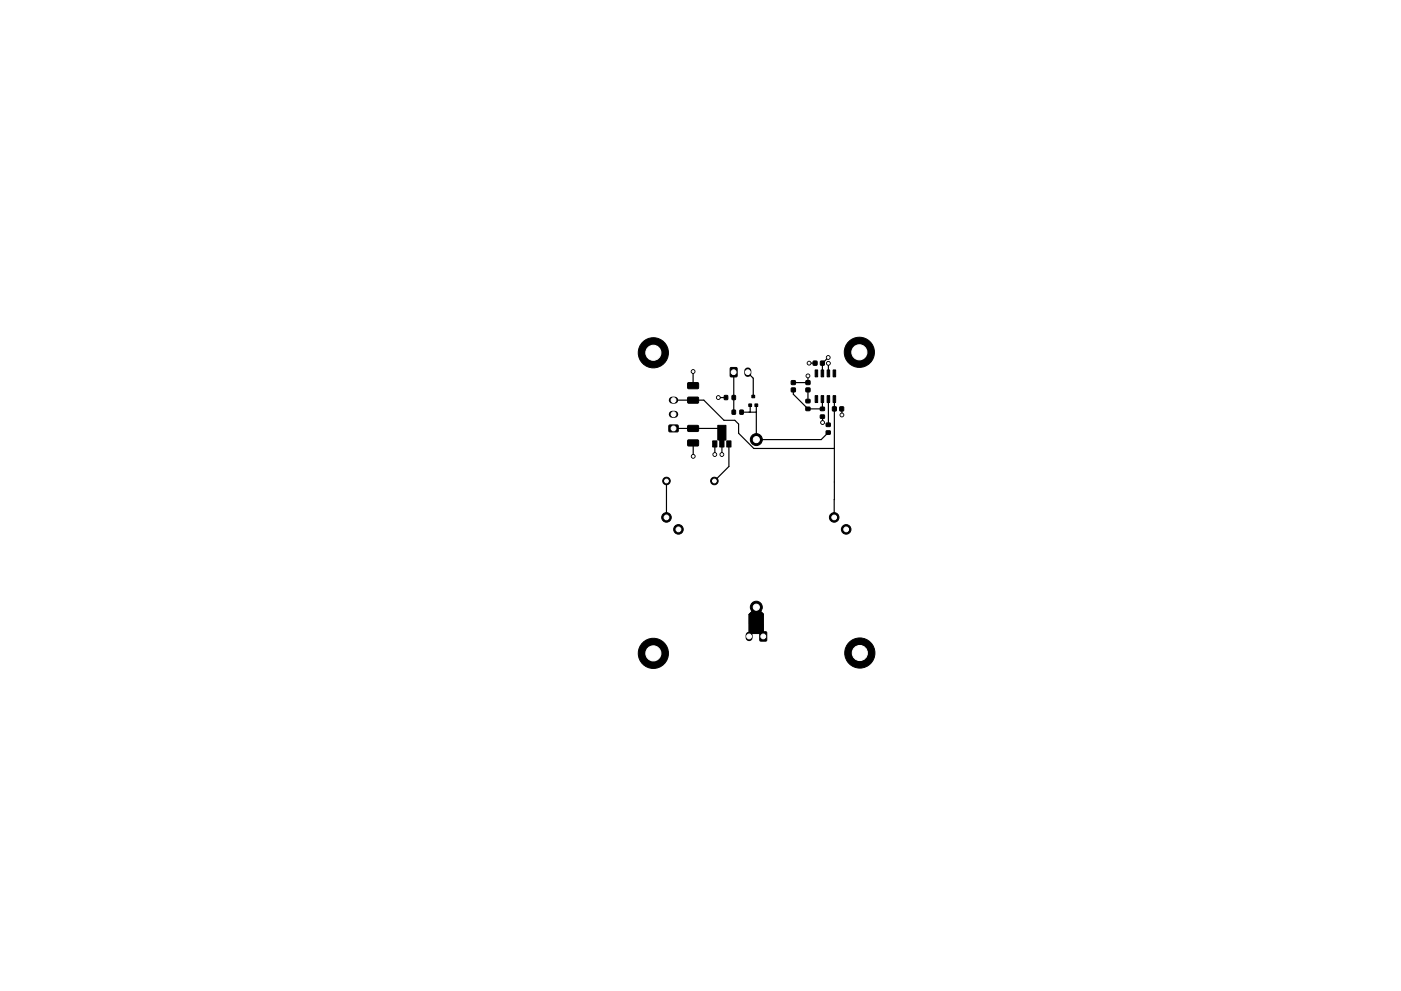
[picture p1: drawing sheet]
<svg xmlns="http://www.w3.org/2000/svg" width="297mm" height="210mm" viewBox="0 0 297 210" stroke-linecap="round" stroke-linejoin="round" font-family="sans-serif">
<g fill="#000" stroke="#000" stroke-width=".21">
<path d="M154.9 78h1.3v1.9h-1.3zM172.4 76.6h.8v.9h-.8zM172.8 78.5h.6v1.5h-.6zM174.1 78.5h.5v1.5h-.5zM174 76.6h.7v.9h-.7zM175.4 78.5h.5v1.5h-.5zM176.6 78.5h.6v1.5h-.6zM141.9 90.2h1.8v1.4h-1.8zM145.8 90.3h2.2l.1 .2v.9l-.2 .2-2-.1-.1-.2zM145.8 93.4l2.2-.1 .1 .3v.9l-.2 .1h-2l-.1-.2zM145.8 81.2h2.2l.1 .2v.9l-.2 .2h-2l-.1-.3zM145.8 84.3h2.2l.1 .2v.9l-.2 .2-2-.1-.1-.2z"/>
<path d="M151.1 93.5h.9v1.3h-.9zM152.6 93.4h.9v1.4h-.9zM152.2 90.2h1.7v3.2h-1.7zM154.1 93.5h.9v1.3h-.9zM153.6 83.9h.7v.9h-.7zM155.2 87h.7v.9h-.7zM155.2 83.9h.7v.9h-.7zM156.9 87h.7v.9h-.7zM158.8 85.7h.6v.5h-.6zM159.4 83.8h.6v.6h-.6zM160.1 85.7h.6v.5h-.6zM167.8 82.3h.8v.8h-.8z"/>
<path d="M167.8 80.8h.8v.8h-.8zM170.9 86.4h.8v.7h-.8zM170.9 84.8h.8v.6h-.8zM170.9 82.3h.8v.8h-.8zM170.9 80.8h.8v.8h-.8zM172.8 83.9h.6v1.5h-.6zM173.9 88.1h.9v.6h-.9zM173.9 86.4h.9v.7h-.9zM174.1 83.9h.5v1.5h-.5zM175.2 89.8h.8v.7h-.8zM175.2 91.4h.8v.7h-.8zM175.4 83.9h.5v1.5h-.5z"/>
<path d="M176.6 83.9h.6v1.5h-.6zM176.5 86.3h.8v.9h-.8zM178.1 86.3h.7v.9h-.7zM158.9 130.3l.7-.7h1.5l.7 .6v4.2l-2.9-.1zM161.1 134.1h1.4v1.9h-1.4z"/>
<circle cx="138.5" cy="74.8" r="3.2"/>
<circle cx="147" cy="78.8" r=".4"/>
<circle cx="171.3" cy="79.7" r=".4"/>
<circle cx="171.5" cy="77" r=".4"/>
<circle cx="175.6" cy="75.8" r=".4"/>
<circle cx="175.6" cy="77.1" r=".4"/>
<circle cx="182.2" cy="74.7" r="3.2"/>
<circle cx="147" cy="96.8" r=".4"/>
<circle cx="151.6" cy="96.4" r=".4"/>
<circle cx="152.3" cy="84.3" r=".4"/>
<circle cx="153" cy="96.4" r=".4"/>
<circle cx="160.4" cy="93.3" r="1.27"/>
<circle cx="174.4" cy="89.6" r=".4"/>
<circle cx="178.5" cy="88" r=".4"/>
<circle cx="141.3" cy="102" r=".8"/>
<circle cx="141.3" cy="109.8" r="1.02"/>
<circle cx="143.8" cy="112.3" r="1.02"/>
<circle cx="151.5" cy="102" r=".8"/>
<circle cx="176.9" cy="109.8" r="1.02"/>
<circle cx="179.4" cy="112.3" r="1.02"/>
<circle cx="138.5" cy="138.6" r="3.2"/>
<circle cx="160.4" cy="128.8" r="1.27"/>
<circle cx="182.3" cy="138.5" r="3.2"/>
</g>
<path d="M158.6 78.7v.5M142.5 87.9h.6M142.5 84.9h.6M158.8 134.8v.5" fill="none" stroke="#000" stroke-width="1.5"/>
<g fill="none" stroke="#000" stroke-width=".25">
<path d="M146.9 78.8v3M155.6 79.1v8.3M158.6 79.1l1.1 1.1v3.9M171.3 79.7v1.5h-3.1M171.5 77h1.3M174.4 77v2.2M174.4 77h.1M175.6 75.8l-1.2 1.2M175.6 77.1v2.1M142.8 84.9h6.4l4.3 4.3h2.3l.8 .8v1.9l3.2 3.2h17.1M142.8 90.9h9.7l.5 .6v.3M147 93.8v3"/>
<path d="M151.6 94.2v2.2M152.3 84.3h1.6M153.1 94.1v2.3M154.5 94.2v4.8l-3 3M159.1 86l-.1 1.4M160.4 86v7.3h13.7l1.5-1.5M160.4 87.4h-3.2M168.2 82.7v.9l3.1 3.1h3.1v-2M171.3 82.7v2.4M174.4 88.4h.1M174.4 88.4v1.2M175.6 84.7v5.4"/>
<path d="M176.9 84.7v25.1M178.5 86.7v1.3M141.3 102v7.8M176.9 106h.1M158.8 135v-4.6l1.6-1.6 1.4 1.5v4.7"/>
</g>
<g fill="#fff" stroke="#fff" stroke-width=".21">
<circle cx="175.6" cy="77.1" r=".2"/>
<circle cx="171.3" cy="79.7" r=".2"/>
<circle cx="151.5" cy="96.4" r=".2"/>
<circle cx="174.4" cy="89.6" r=".2"/>
<circle cx="147" cy="96.8" r=".2"/>
<circle cx="147" cy="78.8" r=".2"/>
<circle cx="152.3" cy="84.3" r=".2"/>
<circle cx="178.5" cy="88" r=".2"/>
<circle cx="171.5" cy="77" r=".2"/>
<circle cx="153" cy="96.4" r=".2"/>
<circle cx="175.6" cy="75.8" r=".2"/>
<circle cx="182.2" cy="74.7" r="1.6"/>
<circle cx="138.5" cy="74.8" r="1.6"/>
<circle cx="138.5" cy="138.6" r="1.6"/>
<circle cx="182.3" cy="138.5" r="1.6"/>
<circle cx="151.5" cy="102" r=".4"/>
<circle cx="141.3" cy="102" r=".4"/>
<circle cx="160.3" cy="139.3" r="1.5"/>
<circle cx="161.8" cy="135" r=".51"/>
<circle cx="158.8" cy="135" r=".51"/>
<circle cx="138.5" cy="87.9" r="1.5"/>
<circle cx="142.8" cy="90.9" r=".51"/>
<circle cx="142.8" cy="87.9" r=".51"/>
<circle cx="142.8" cy="84.9" r=".51"/>
<circle cx="157.1" cy="74.6" r="1.5"/>
<circle cx="155.6" cy="79" r=".51"/>
<circle cx="158.6" cy="79" r=".51"/>
<circle cx="141.3" cy="109.8" r=".5"/>
<circle cx="143.8" cy="112.3" r=".51"/>
<circle cx="176.9" cy="109.8" r=".5"/>
<circle cx="179.4" cy="112.3" r=".51"/>
<circle cx="160.4" cy="93.3" r=".65"/>
<circle cx="160.4" cy="128.8" r=".65"/>
</g>
</svg>
